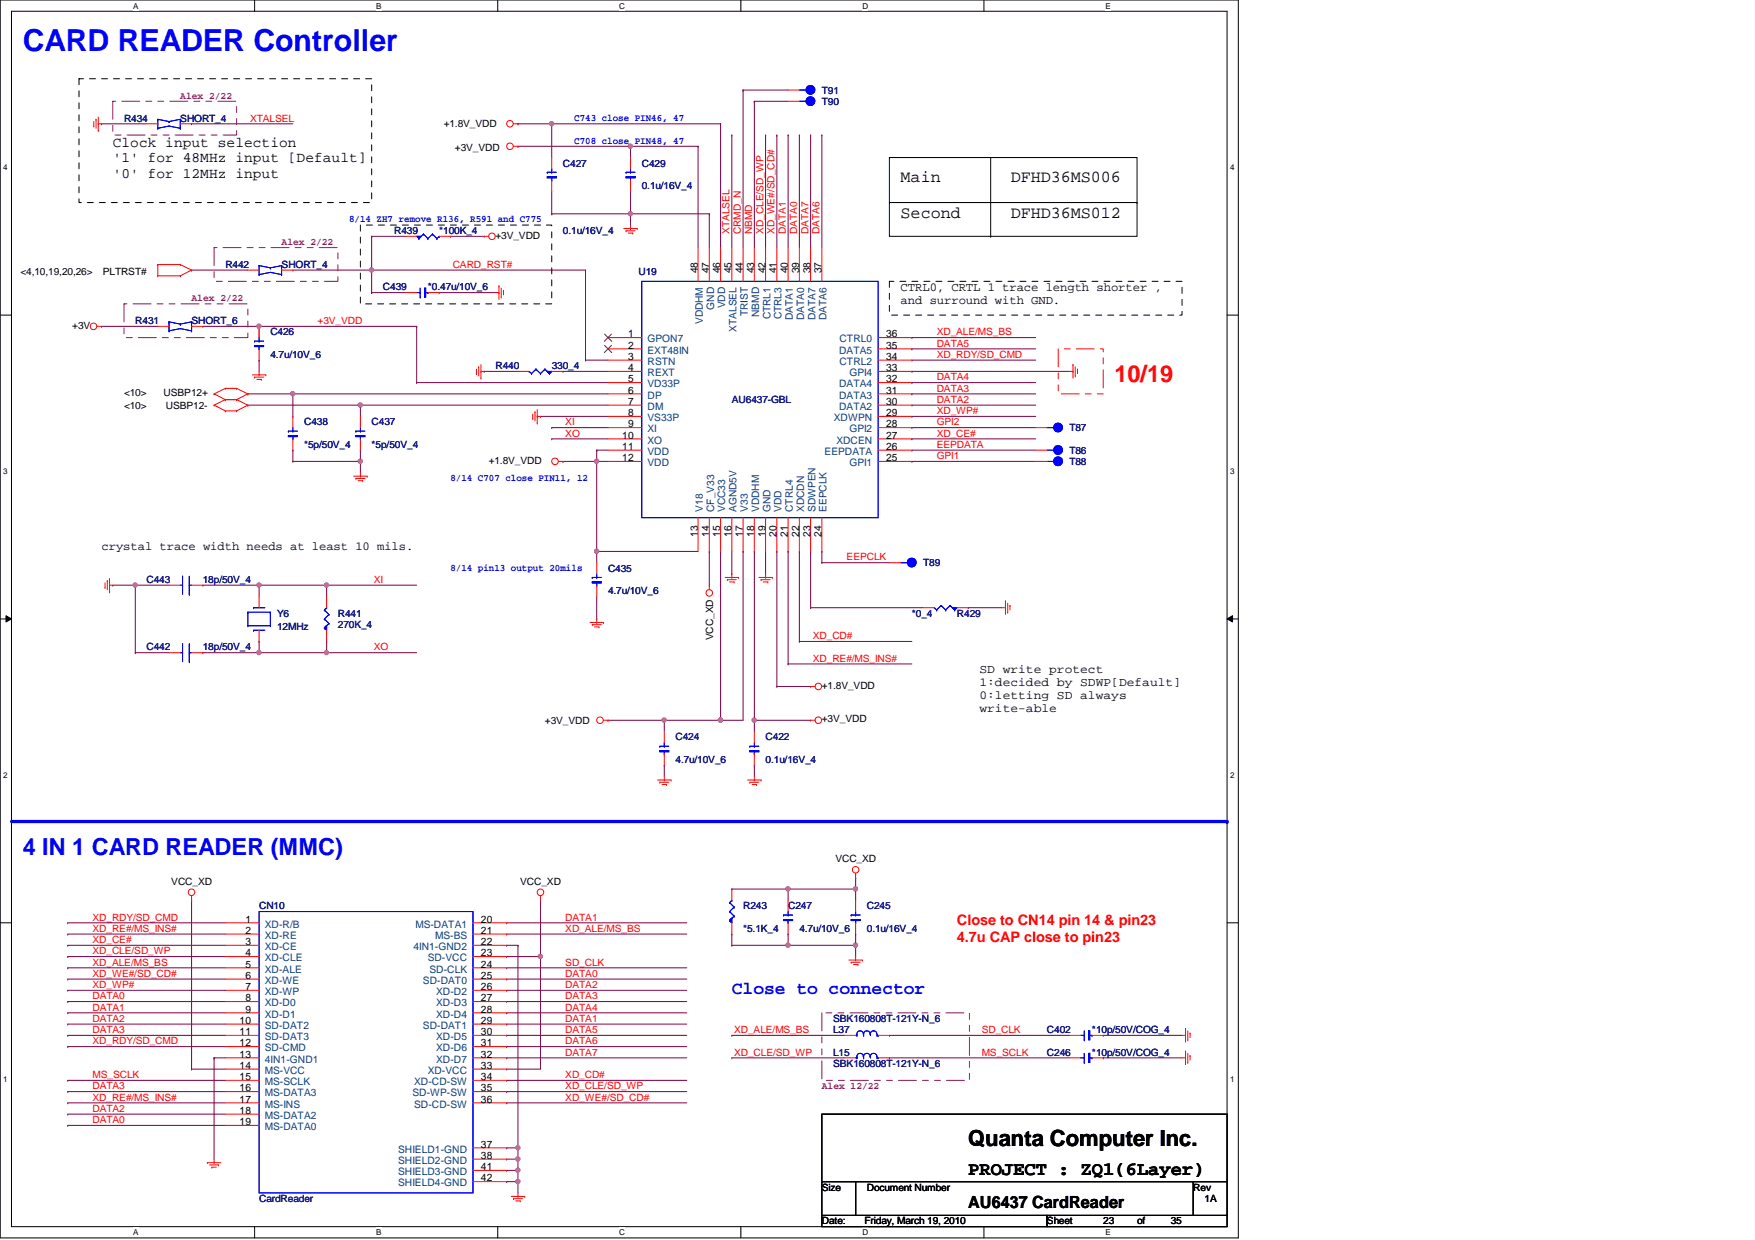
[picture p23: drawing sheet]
<svg xmlns="http://www.w3.org/2000/svg" width="297mm" height="210mm" viewBox="0 0 297 210" stroke-linecap="round" stroke-linejoin="round" font-family="sans-serif">
<defs><g id="words">
<text font-size="5.1" fill="#00f" x="3.8" y="8.6">CARD READER Controller</text>
<text font-size="4" fill="#f00" x="188.6" y="64.6">10/19</text>
<text font-size="4" fill="#00f" x="3.8" y="144.7">4 IN 1 CARD READER (MMC)</text>
<text font-size="3.8" x="163.9" y="194">Quanta Computer Inc.</text>
<text font-size="3.2" x="163.9" y="198.9">PROJECT : ZQ1(6Layer)</text>
<text font-size="3" fill="#00f" x="123.9" y="168.3">Close to connector</text>
<g font-size="2.8">
<text x="152.4" y="30.8">Main</text>
<text x="171.1" y="30.8">DFHD36MS006</text>
<text x="152.4" y="36.8">Second</text>
<text x="171.1" y="36.8">DFHD36MS012</text>
<text x="163.9" y="204.6">AU6437 CardReader</text>
</g>
<g font-size="2.5">
<text x="19.1" y="24.8">Clock input selection</text>
<text x="19.1" y="27.4">'1' for 48MHz input [Default]</text>
<text x="19.1" y="30.1">'0' for 12MHz input</text>
</g>
<g font-size="2.5" fill="#f00">
<text x="162" y="156.5">Close to CN14 pin 14 &amp; pin23</text>
<text x="162" y="159.5">4.7u CAP close to pin23</text>
</g>
<g font-size="2.1">
<text x="152.4" y="49.2">CTRL0, CRTL 1 trace length shorter ,</text>
<text x="152.4" y="51.4">and surround with GND.</text>
<text x="17.2" y="93">crystal trace width needs at least 10 mils.</text>
<text x="165.8" y="114">SD write protect</text>
<text x="165.8" y="116.2">1:decided by SDWP[Default]</text>
<text x="165.8" y="118.3">0:letting SD always</text>
<text x="165.8" y="120.5">write-able</text>
</g>
<g font-size="1.7" fill="#800080">
<text x="30.5" y="16.7">Alex 2/22</text>
<text x="47.7" y="41.4">Alex 2/22</text>
<text x="32.4" y="51">Alex 2/22</text>
<text x="139.1" y="184.3">Alex 12/22</text>
</g>
<g font-size="1.7" fill="#000080">
<text x="139.1" y="17.7">T90</text>
<text x="139.1" y="15.8">T91</text>
<text x="21" y="20.6">R434</text>
<text x="30.5" y="20.6">SHORT_4</text>
<text x="95.3" y="28.2">C427</text>
<text x="108.6" y="28.2">C429</text>
<text x="108.6" y="32">0.1u/16V_4</text>
<text x="66.7" y="39.6">R439</text>
<text x="74.3" y="39.6">*100K_4</text>
<text x="95.3" y="39.6">0.1u/16V_4</text>
<text x="38.1" y="45.3">R442</text>
<text x="47.7" y="45.3">SHORT_4</text>
<text x="108.1" y="46.5">U19</text>
<text x="64.8" y="49.1">C439</text>
<text x="72.4" y="49.1">*0.47u/10V_6</text>
<text x="22.9" y="54.9">R431</text>
<text x="32.4" y="54.9">SHORT_6</text>
<text x="45.8" y="56.8">C426</text>
<text x="45.8" y="60.6">4.7u/10V_6</text>
<text x="83.9" y="62.5">R440</text>
<text x="93.4" y="62.5">330_4</text>
<text x="123.9" y="68.2">AU6437-GBL</text>
<text x="51.5" y="75.8">*5p/50V_4</text>
<text x="51.5" y="72">C438</text>
<text x="62.9" y="75.8">*5p/50V_4</text>
<text x="62.9" y="72">C437</text>
<text x="181" y="73">T87</text>
<text x="181" y="76.8">T86</text>
<text x="181" y="78.7">T88</text>
<text x="156.2" y="95.8">T89</text>
<text x="24.8" y="98.7">C443</text>
<text x="34.3" y="98.7">18p/50V_4</text>
<text x="102.9" y="100.6">4.7u/10V_6</text>
<text x="102.9" y="96.8">C435</text>
<text x="46.9" y="104.4">Y6</text>
<text x="46.9" y="106.7">12MHz</text>
<text x="57.2" y="104.4">R441</text>
<text x="57.2" y="106.3">270K_4</text>
<text x="154.3" y="104.4">*0_4</text>
<text x="162" y="104.4">R429</text>
<text x="24.8" y="110.1">C442</text>
<text x="34.3" y="110.1">18p/50V_4</text>
<text x="114.3" y="125.3">C424</text>
<text x="129.6" y="125.3">C422</text>
<text x="114.3" y="129.2">4.7u/10V_6</text>
<text x="129.6" y="129.2">0.1u/16V_4</text>
<text x="43.9" y="153.9">CN10</text>
<text x="125.8" y="153.9">R243</text>
<text x="133.4" y="153.9">C247</text>
<text x="146.7" y="153.9">C245</text>
<text x="125.8" y="157.7">*5.1K_4</text>
<text x="135.3" y="157.7">4.7u/10V_6</text>
<text x="146.7" y="157.7">0.1u/16V_4</text>
<text x="141" y="173">SBK160808T-121Y-N_6</text>
<text x="141" y="178.7">L15</text>
<text x="141" y="174.9">L37</text>
<text x="177.2" y="174.9">C402</text>
<text x="177.2" y="178.7">C246</text>
<text x="184.8" y="174.9">*10p/50V/COG_4</text>
<text x="184.8" y="178.7">*10p/50V/COG_4</text>
<text x="141" y="180.6">SBK160808T-121Y-N_6</text>
<text x="43.9" y="203.5">CardReader</text>
</g>
<g font-size="1.7" fill="#f00">
<text x="42.3" y="20.6">XTALSEL</text>
<text x="123.5" y="39.6" transform="rotate(-90 123.5 39.6)">XTALSEL</text>
<text x="125.4" y="39.6" transform="rotate(-90 125.4 39.6)">CRMD_N</text>
<text x="127.3" y="39.6" transform="rotate(-90 127.3 39.6)">NBMD</text>
<text x="129.2" y="39.6" transform="rotate(-90 129.2 39.6)">XD_CLE/SD_WP</text>
<text x="131.1" y="39.6" transform="rotate(-90 131.1 39.6)">XD_WE#/SD_CD#</text>
<text x="133" y="39.6" transform="rotate(-90 133 39.6)">DATA1</text>
<text x="134.9" y="39.6" transform="rotate(-90 134.9 39.6)">DATA0</text>
<text x="136.8" y="39.6" transform="rotate(-90 136.8 39.6)">DATA7</text>
<text x="138.7" y="39.6" transform="rotate(-90 138.7 39.6)">DATA6</text>
<text x="76.6" y="45.3">CARD_RST#</text>
<text x="53.8" y="54.9">+3V_VDD</text>
<text x="158.5" y="58.7">DATA5</text>
<text x="158.5" y="56.8">XD_ALE/MS_BS</text>
<text x="158.5" y="64.4">DATA4</text>
<text x="158.5" y="60.6">XD_RDY/SD_CMD</text>
<text x="158.5" y="66.3">DATA3</text>
<text x="158.5" y="68.2">DATA2</text>
<text x="158.5" y="70.1">XD_WP#</text>
<text x="95.7" y="72">XI</text>
<text x="95.7" y="73.9">XO</text>
<text x="158.5" y="77.7">GPI1</text>
<text x="158.5" y="72">GPI2</text>
<text x="158.5" y="75.8">EEPDATA</text>
<text x="158.5" y="73.9">XD_CE#</text>
<text x="143.3" y="94.9">EEPCLK</text>
<text x="63.3" y="98.7">XI</text>
<text x="63.3" y="110.1">XO</text>
<text x="137.6" y="112">XD_RE#/MS_INS#</text>
<text x="137.6" y="108.2">XD_CD#</text>
<text x="15.7" y="155.8">XD_RDY/SD_CMD</text>
<text x="95.7" y="155.8">DATA1</text>
<text x="15.7" y="161.5">XD_CLE/SD_WP</text>
<text x="15.7" y="157.7">XD_RE#/MS_INS#</text>
<text x="15.7" y="159.6">XD_CE#</text>
<text x="95.7" y="157.7">XD_ALE/MS_BS</text>
<text x="15.7" y="165.4">XD_WE#/SD_CD#</text>
<text x="15.7" y="163.4">XD_ALE/MS_BS</text>
<text x="15.7" y="167.3">XD_WP#</text>
<text x="95.7" y="167.3">DATA2</text>
<text x="95.7" y="165.4">DATA0</text>
<text x="95.7" y="163.4">SD_CLK</text>
<text x="15.7" y="171.1">DATA1</text>
<text x="15.7" y="169.2">DATA0</text>
<text x="15.7" y="173">DATA2</text>
<text x="95.7" y="173">DATA1</text>
<text x="95.7" y="171.1">DATA4</text>
<text x="95.7" y="169.2">DATA3</text>
<text x="15.7" y="174.9">DATA3</text>
<text x="15.7" y="176.8">XD_RDY/SD_CMD</text>
<text x="95.7" y="178.7">DATA7</text>
<text x="95.7" y="174.9">DATA5</text>
<text x="95.7" y="176.8">DATA6</text>
<text x="124.2" y="174.9">XD_ALE/MS_BS</text>
<text x="124.2" y="178.7">XD_CLE/SD_WP</text>
<text x="166.2" y="174.9">SD_CLK</text>
<text x="166.2" y="178.7">MS_SCLK</text>
<text x="15.7" y="184.4">DATA3</text>
<text x="15.7" y="182.5">MS_SCLK</text>
<text x="95.7" y="182.5">XD_CD#</text>
<text x="95.7" y="184.4">XD_CLE/SD_WP</text>
<text x="15.7" y="188.2">DATA2</text>
<text x="15.7" y="186.3">XD_RE#/MS_INS#</text>
<text x="15.7" y="190.1">DATA0</text>
<text x="95.7" y="186.3">XD_WE#/SD_CD#</text>
</g>
<g font-size="1.7">
<text x="75.1" y="21.5">+1.8V_VDD</text>
<text x="77" y="25.5">+3V_VDD</text>
<text x="83.9" y="40.4">+3V_VDD</text>
<text x="3.5" y="46.5">&lt;4,10,19,20,26&gt;</text>
<text x="17.4" y="46.5">PLTRST#</text>
<text x="118.1" y="46.3" transform="rotate(-90 118.1 46.3)">48</text>
<text x="120" y="46.3" transform="rotate(-90 120 46.3)">47</text>
<text x="121.9" y="46.3" transform="rotate(-90 121.9 46.3)">46</text>
<text x="123.8" y="46.3" transform="rotate(-90 123.8 46.3)">45</text>
<text x="125.7" y="46.3" transform="rotate(-90 125.7 46.3)">44</text>
<text x="127.6" y="46.3" transform="rotate(-90 127.6 46.3)">43</text>
<text x="129.5" y="46.3" transform="rotate(-90 129.5 46.3)">42</text>
<text x="131.4" y="46.3" transform="rotate(-90 131.4 46.3)">41</text>
<text x="133.3" y="46.3" transform="rotate(-90 133.3 46.3)">40</text>
<text x="135.3" y="46.3" transform="rotate(-90 135.3 46.3)">39</text>
<text x="137.2" y="46.3" transform="rotate(-90 137.2 46.3)">38</text>
<text x="139.1" y="46.3" transform="rotate(-90 139.1 46.3)">37</text>
<text x="12.2" y="55.6">+3V</text>
<text x="106.3" y="57.1">1</text>
<text x="106.3" y="59">2</text>
<text x="150" y="57.1">36</text>
<text x="150" y="59">35</text>
<text x="106.3" y="62.8">4</text>
<text x="106.3" y="60.9">3</text>
<text x="106.3" y="64.7">5</text>
<text x="150" y="62.8">33</text>
<text x="150" y="60.9">34</text>
<text x="150" y="64.7">32</text>
<text x="21" y="67.1">&lt;10&gt;</text>
<text x="21" y="69.2">&lt;10&gt;</text>
<text x="27.7" y="67.1">USBP12+</text>
<text x="28.1" y="69.2">USBP12-</text>
<text x="106.3" y="66.6">6</text>
<text x="106.3" y="70.4">8</text>
<text x="106.3" y="68.5">7</text>
<text x="150" y="66.6">31</text>
<text x="150" y="68.5">30</text>
<text x="150" y="70.4">29</text>
<text x="105.3" y="76.2">11</text>
<text x="105.3" y="74.3">10</text>
<text x="106.3" y="72.3">9</text>
<text x="150" y="76.2">26</text>
<text x="150" y="74.3">27</text>
<text x="150" y="72.3">28</text>
<text x="82.7" y="78.5">+1.8V_VDD</text>
<text x="105.3" y="78.1">12</text>
<text x="150" y="78.1">25</text>
<text x="118.1" y="90.9" transform="rotate(-90 118.1 90.9)">13</text>
<text x="120" y="90.9" transform="rotate(-90 120 90.9)">14</text>
<text x="121.9" y="90.9" transform="rotate(-90 121.9 90.9)">15</text>
<text x="123.8" y="90.9" transform="rotate(-90 123.8 90.9)">16</text>
<text x="125.7" y="90.9" transform="rotate(-90 125.7 90.9)">17</text>
<text x="127.6" y="90.9" transform="rotate(-90 127.6 90.9)">18</text>
<text x="129.5" y="90.9" transform="rotate(-90 129.5 90.9)">19</text>
<text x="131.4" y="90.9" transform="rotate(-90 131.4 90.9)">20</text>
<text x="133.3" y="90.9" transform="rotate(-90 133.3 90.9)">21</text>
<text x="135.3" y="90.9" transform="rotate(-90 135.3 90.9)">22</text>
<text x="137.2" y="90.9" transform="rotate(-90 137.2 90.9)">23</text>
<text x="139.1" y="90.9" transform="rotate(-90 139.1 90.9)">24</text>
<text x="120.7" y="108.4" transform="rotate(-90 120.7 108.4)">VCC_XD</text>
<text x="139.1" y="116.6">+1.8V_VDD</text>
<text x="92.2" y="122.5">+3V_VDD</text>
<text x="139.1" y="122.3">+3V_VDD</text>
<text x="29" y="149.7">VCC_XD</text>
<text x="88.1" y="149.7">VCC_XD</text>
<text x="141.4" y="145.9">VCC_XD</text>
<text x="41.5" y="156.2">1</text>
<text x="41.5" y="160">3</text>
<text x="41.5" y="158.1">2</text>
<text x="41.5" y="161.9">4</text>
<text x="81.4" y="156.2">20</text>
<text x="81.4" y="158.1">21</text>
<text x="81.4" y="160">22</text>
<text x="81.4" y="161.9">23</text>
<text x="41.5" y="163.8">5</text>
<text x="41.5" y="165.7">6</text>
<text x="41.5" y="167.6">7</text>
<text x="81.4" y="163.8">24</text>
<text x="81.4" y="165.7">25</text>
<text x="81.4" y="167.6">26</text>
<text x="40.6" y="173.3">10</text>
<text x="41.5" y="169.5">8</text>
<text x="41.5" y="171.4">9</text>
<text x="81.4" y="169.5">27</text>
<text x="81.4" y="171.4">28</text>
<text x="81.4" y="173.3">29</text>
<text x="40.6" y="175.2">11</text>
<text x="40.6" y="177.1">12</text>
<text x="40.6" y="179">13</text>
<text x="81.4" y="175.2">30</text>
<text x="81.4" y="177.1">31</text>
<text x="81.4" y="179">32</text>
<text x="40.6" y="180.9">14</text>
<text x="40.6" y="182.8">15</text>
<text x="40.6" y="184.7">16</text>
<text x="81.4" y="180.9">33</text>
<text x="81.4" y="182.8">34</text>
<text x="81.4" y="184.7">35</text>
<text x="40.6" y="186.6">17</text>
<text x="40.6" y="188.6">18</text>
<text x="40.6" y="190.5">19</text>
<text x="81.4" y="186.6">36</text>
<text x="81.4" y="194.3">37</text>
<text x="81.4" y="196.2">38</text>
<text x="81.4" y="198.1">41</text>
<text x="81.4" y="200">42</text>
<text x="139.1" y="201.5">Size</text>
<text x="146.7" y="201.5">Document Number</text>
<text x="202" y="201.5">Rev</text>
<text x="203.9" y="203.5">1A</text>
<text x="139.1" y="207.3">Date:</text>
<text x="146.3" y="207.3">Friday, March 19, 2010</text>
<text x="177.2" y="207.3">Sheet</text>
<text x="186.7" y="207.3">23</text>
<text x="192.4" y="207.3">of</text>
<text x="198.2" y="207.3">35</text>
</g>
<g font-size="1.7" fill="#00f">
<text x="97.2" y="20.5">C743 close PIN46, 47</text>
<text x="97.2" y="24.3">C708 close PIN48, 47</text>
<text x="59.1" y="37.6">8/14 ZH7 remove R136, R591 and C775</text>
<text x="76.2" y="81.4">8/14 C707 close PIN11, 12</text>
<text x="76.2" y="96.7">8/14 pin13 output 20mils</text>
</g>
<g font-size="1.7" fill="#004080">
<text x="120.9" y="52.4" transform="rotate(-90 120.9 52.4)">GND</text>
<text x="122.8" y="52.2" transform="rotate(-90 122.8 52.2)">VDD</text>
<text x="126.6" y="53.6" transform="rotate(-90 126.6 53.6)">TRIST</text>
<text x="128.5" y="53.6" transform="rotate(-90 128.5 53.6)">NBMD</text>
<text x="109.6" y="58">GPON7</text>
<text x="109.6" y="59.9">EXT48IN</text>
<text x="119" y="54.9" transform="rotate(-90 119 54.9)">VDDHM</text>
<text x="124.7" y="56.2" transform="rotate(-90 124.7 56.2)">XTALSEL</text>
<text x="130.4" y="54.1" transform="rotate(-90 130.4 54.1)">CTRL1</text>
<text x="132.3" y="54.1" transform="rotate(-90 132.3 54.1)">CTRL3</text>
<text x="134.2" y="54.1" transform="rotate(-90 134.2 54.1)">DATA1</text>
<text x="136.1" y="54.1" transform="rotate(-90 136.1 54.1)">DATA0</text>
<text x="138" y="54.1" transform="rotate(-90 138 54.1)">DATA7</text>
<text x="139.9" y="54.1" transform="rotate(-90 139.9 54.1)">DATA6</text>
<text x="142" y="59.9">DATA5</text>
<text x="142.1" y="58">CTRL0</text>
<text x="109.6" y="63.7">REXT</text>
<text x="109.6" y="61.8">RSTN</text>
<text x="109.6" y="65.6">VD33P</text>
<text x="142" y="65.6">DATA4</text>
<text x="142.1" y="61.8">CTRL2</text>
<text x="143.8" y="63.7">GPI4</text>
<text x="109.6" y="67.5">DP</text>
<text x="109.6" y="71.3">VS33P</text>
<text x="109.6" y="69.4">DM</text>
<text x="141.1" y="71.3">XDWPN</text>
<text x="142" y="67.5">DATA3</text>
<text x="142" y="69.4">DATA2</text>
<text x="109.6" y="77">VDD</text>
<text x="109.6" y="73.2">XI</text>
<text x="109.6" y="75.1">XO</text>
<text x="139.6" y="77">EEPDATA</text>
<text x="141.6" y="75.1">XDCEN</text>
<text x="143.8" y="73.2">GPI2</text>
<text x="109.6" y="78.9">VDD</text>
<text x="143.8" y="78.9">GPI1</text>
<text x="119" y="86.7" transform="rotate(-90 119 86.7)">V18</text>
<text x="120.9" y="86.7" transform="rotate(-90 120.9 86.7)">CF_V33</text>
<text x="122.8" y="86.7" transform="rotate(-90 122.8 86.7)">VCC33</text>
<text x="124.7" y="86.7" transform="rotate(-90 124.7 86.7)">AGND5V</text>
<text x="126.6" y="86.7" transform="rotate(-90 126.6 86.7)">V33</text>
<text x="128.5" y="86.7" transform="rotate(-90 128.5 86.7)">VDDHM</text>
<text x="130.4" y="86.7" transform="rotate(-90 130.4 86.7)">GND</text>
<text x="132.3" y="86.7" transform="rotate(-90 132.3 86.7)">VDD</text>
<text x="134.2" y="86.7" transform="rotate(-90 134.2 86.7)">CTRL4</text>
<text x="136.1" y="86.7" transform="rotate(-90 136.1 86.7)">XDCDN</text>
<text x="138" y="86.7" transform="rotate(-90 138 86.7)">SDWPEN</text>
<text x="139.9" y="86.7" transform="rotate(-90 139.9 86.7)">EEPCLK</text>
<text x="44.8" y="157">XD-R/B</text>
<text x="44.8" y="160.8">XD-CE</text>
<text x="44.8" y="158.9">XD-RE</text>
<text x="70" y="160.8">4IN1-GND2</text>
<text x="70.3" y="157">MS-DATA1</text>
<text x="73.7" y="158.9">MS-BS</text>
<text x="44.8" y="164.6">XD-ALE</text>
<text x="44.8" y="166.5">XD-WE</text>
<text x="44.8" y="162.7">XD-CLE</text>
<text x="71.6" y="166.5">SD-DAT0</text>
<text x="72.4" y="162.7">SD-VCC</text>
<text x="72.7" y="164.6">SD-CLK</text>
<text x="44.8" y="168.4">XD-WP</text>
<text x="44.8" y="170.3">XD-D0</text>
<text x="44.8" y="172.3">XD-D1</text>
<text x="73.8" y="168.4">XD-D2</text>
<text x="73.8" y="170.3">XD-D3</text>
<text x="73.8" y="172.3">XD-D4</text>
<text x="44.8" y="174.2">SD-DAT2</text>
<text x="44.8" y="176.1">SD-DAT3</text>
<text x="44.8" y="178">SD-CMD</text>
<text x="44.8" y="179.9">4IN1-GND1</text>
<text x="71.6" y="174.2">SD-DAT1</text>
<text x="73.8" y="176.1">XD-D5</text>
<text x="73.8" y="178">XD-D6</text>
<text x="73.8" y="179.9">XD-D7</text>
<text x="44.8" y="181.8">MS-VCC</text>
<text x="44.8" y="183.7">MS-SCLK</text>
<text x="44.8" y="185.6">MS-DATA3</text>
<text x="69.8" y="185.6">SD-WP-SW</text>
<text x="70.1" y="183.7">XD-CD-SW</text>
<text x="72.4" y="181.8">XD-VCC</text>
<text x="44.8" y="187.5">MS-INS</text>
<text x="44.8" y="189.4">MS-DATA2</text>
<text x="44.8" y="191.3">MS-DATA0</text>
<text x="70.1" y="187.5">SD-CD-SW</text>
<text x="67.4" y="195.1">SHIELD1-GND</text>
<text x="67.4" y="197">SHIELD2-GND</text>
<text x="67.4" y="198.9">SHIELD3-GND</text>
<text x="67.4" y="200.8">SHIELD4-GND</text>
</g>
<g font-size="1.4">
<text x="22.5" y="1.4">A</text>
<text x="63.7" y="1.4">B</text>
<text x="104.8" y="1.4">C</text>
<text x="146" y="1.4">D</text>
<text x="187.1" y="1.4">E</text>
<text x=".5" y="28.8">4</text>
<text x="208.2" y="28.8">4</text>
<text x=".5" y="80.3">3</text>
<text x="208.2" y="80.3">3</text>
<text x=".5" y="131.7">2</text>
<text x="208.2" y="131.7">2</text>
<text x=".5" y="183.1">1</text>
<text x="208.2" y="183.1">1</text>
<text x="22.5" y="209.1">A</text>
<text x="63.7" y="209.1">B</text>
<text x="104.8" y="209.1">C</text>
<text x="146" y="209.1">D</text>
<text x="187.1" y="209.1">E</text>
</g>
</g></defs>
<path d="M0 0h209.6v209.5h-209.6zM1.9 1.9h205.8v205.7h-205.8z" fill="none" stroke="#000" stroke-width=".17"/>
<g fill="#fff">
<path d="M22.5 .2h.9v1.5h-.9z"/>
<path d="M22.5 207.9h.9v1.5h-.9z"/>
</g>
<path d="M43.1 0v1.9M43.1 207.6v1.9" fill="none" stroke="#000" stroke-width=".17"/>
<g fill="#fff">
<path d="M63.7 .2h.9v1.5h-.9z"/>
<path d="M63.7 207.9h.9v1.5h-.9z"/>
</g>
<path d="M84.2 0v1.9M84.2 207.6v1.9" fill="none" stroke="#000" stroke-width=".17"/>
<g fill="#fff">
<path d="M104.8 .2h1v1.5h-1z"/>
<path d="M104.8 207.9h1v1.5h-1z"/>
</g>
<path d="M125.4 0v1.9M125.4 207.6v1.9" fill="none" stroke="#000" stroke-width=".17"/>
<g fill="#fff">
<path d="M146 .2h.9v1.5h-.9z"/>
<path d="M146 207.9h.9v1.5h-.9z"/>
</g>
<path d="M166.5 0v1.9M166.5 207.6v1.9" fill="none" stroke="#000" stroke-width=".17"/>
<g fill="#fff">
<path d="M187.1 .2h.9v1.5h-.9z"/>
<path d="M187.1 207.9h.9v1.5h-.9z"/>
<path d="M.5 27.6h.8v1.5h-.8z"/>
<path d="M208.2 27.6h.8v1.5h-.8z"/>
<path d="M.5 79h.8v1.6h-.8z"/>
<path d="M208.2 79h.8v1.6h-.8z"/>
</g>
<path d="M0 53.3h1.9M207.7 53.3h1.9" fill="none" stroke="#000" stroke-width=".17"/>
<g fill="#fff">
<path d="M.5 130.5h.8v1.5h-.8z"/>
<path d="M208.2 130.5h.8v1.5h-.8z"/>
</g>
<path d="M0 104.8h1.9M1 104.2l.9 .6-.9 .5zM207.7 104.8l.9-.6v1.1zM207.7 104.8h1.9" fill="none" stroke="#000" stroke-width=".17"/>
<path d="M1 104.2l.9 .6-.9 .5zM207.7 104.8l.9-.6v1.1z" fill="#000"/>
<g fill="#fff">
<path d="M.5 181.9h.8v1.5h-.8z"/>
<path d="M208.2 181.9h.8v1.5h-.8z"/>
</g>
<path d="M0 156.2h1.9M207.7 156.2h1.9" fill="none" stroke="#000" stroke-width=".17"/>
<path d="M17.2 21h.1M17.2 21h7.6M32.4 21h.1M32.4 21h17.2M122 93.3h.1M122 93.3v28.6M101 104.8h.1M101 101v3.8" fill="none" stroke="#800040" stroke-width=".17"/>
<circle cx="121.9" cy="121.9" r=".37" fill="#f0f"/>
<circle cx="121.9" cy="121.9" r=".37" fill="none" stroke="#f0f" stroke-width=".17"/>
<path d="M19.1 99.1h.1M19.1 99.1h9.5M22.9 99.1h.1M43.9 99.1h.1M43.9 99.1h11.4M55.3 99.1h.1M55.3 99.1v1.9M34.3 110.5h.1M34.3 110.5h9.6" fill="none" stroke="#800040" stroke-width=".17"/>
<circle cx="43.8" cy="99" r=".37" fill="#f0f"/>
<circle cx="43.8" cy="99" r=".37" fill="none" stroke="#f0f" stroke-width=".17"/>
<path d="M43.9 110.5h.1M55.3 108.6h.1M55.3 108.6v1.9h-11.4" fill="none" stroke="#800040" stroke-width=".17"/>
<circle cx="43.8" cy="110.5" r=".37" fill="#f0f"/>
<circle cx="43.8" cy="110.5" r=".37" fill="none" stroke="#f0f" stroke-width=".17"/>
<path d="M22.9 110.5h.1M22.9 110.5h5.7M43.9 108.6h.1M43.9 108.6v1.9M55.3 110.5h.1M55.3 110.5h15.2" fill="none" stroke="#800040" stroke-width=".17"/>
<circle cx="55.3" cy="110.5" r=".37" fill="#f0f"/>
<circle cx="55.3" cy="110.5" r=".37" fill="none" stroke="#f0f" stroke-width=".17"/>
<path d="M34.3 99.1h.1M34.3 99.1h9.6M55.3 99.1h.1M55.3 99.1h15.2" fill="none" stroke="#800040" stroke-width=".17"/>
<circle cx="55.3" cy="99" r=".37" fill="#f0f"/>
<circle cx="55.3" cy="99" r=".37" fill="none" stroke="#f0f" stroke-width=".17"/>
<path d="M22.9 99.1h.1M22.9 99.1v11.4" fill="none" stroke="#800040" stroke-width=".17"/>
<circle cx="22.9" cy="99" r=".37" fill="#f0f"/>
<circle cx="22.9" cy="99" r=".37" fill="none" stroke="#f0f" stroke-width=".17"/>
<path d="M43.9 55.2h.1M43.9 55.2v1.9M82 62.9h.1M82 62.9h5.7M43.9 99.1h.1M43.9 99.1v1.9M101 93.3h.1M101 93.3h17.1" fill="none" stroke="#800040" stroke-width=".17"/>
<circle cx="101" cy="93.3" r=".37" fill="#f0f"/>
<circle cx="101" cy="93.3" r=".37" fill="none" stroke="#f0f" stroke-width=".17"/>
<path d="M118.1 24.8h.1M118.1 24.8v17.1M120.1 93.3h.1M120.1 93.3v5.8M127.7 121.9h.1M127.7 121.9v1.9" fill="none" stroke="#800040" stroke-width=".17"/>
<circle cx="127.6" cy="121.9" r=".37" fill="#f0f"/>
<circle cx="127.6" cy="121.9" r=".37" fill="none" stroke="#f0f" stroke-width=".17"/>
<g fill="none" stroke="#800040" stroke-width=".17">
<path d="M93.4 21h.1M93.4 21h28.6M123.9 22.9h.1M123.9 22.9v19M154.3 59.1h.1M154.3 57.1h.1M154.3 59.1h21M154.3 57.1h21M95.3 62.9h.1M95.3 62.9h7.6M154.3 64.8h.1M154.3 66.7h.1"/>
<path d="M154.3 68.6h.1M154.3 78.1h.1M154.3 72.4h.1M154.3 61h.1M154.3 76.2h.1M154.3 64.8h21M154.3 66.7h21M154.3 68.6h21M154.3 78.1h21M154.3 72.4h21M154.3 61h21M154.3 76.2h21"/>
<path d="M133.4 93.3h.1M133.4 93.3v19.1M135.3 93.3h.1M135.3 93.3v15.3M137.2 93.3h.1M137.2 93.3v9.6M137.2 102.9h.1M137.2 102.9h19"/>
</g>
<circle cx="93.4" cy="20.9" r=".37" fill="#f0f"/>
<circle cx="93.4" cy="20.9" r=".37" fill="none" stroke="#f0f" stroke-width=".17"/>
<g fill="none" stroke="#800040" stroke-width=".17">
<path d="M120.1 36.2h.1M120.1 36.2v5.7M122 21h.1M122 21v20.9M43.9 61h.1M43.9 61v1.9M61 68.6h.1M61 68.6h41.9M93.4 72.4h.1M93.4 74.3h.1M93.4 72.4h9.5M93.4 74.3h9.5"/>
<path d="M154.3 74.3h.1M154.3 74.3h21M101 93.3h.1M101 93.3v1.9M129.6 97.2h.1M129.6 93.3v3.9M163.9 102.9h.1M163.9 102.9h5.7"/>
</g>
<circle cx="61" cy="68.6" r=".37" fill="#f0f"/>
<circle cx="61" cy="68.6" r=".37" fill="none" stroke="#f0f" stroke-width=".17"/>
<g fill="none" stroke="#800040" stroke-width=".17">
<path d="M125.8 15.2h.1M125.8 15.2v26.7M127.7 17.1h.1M127.7 17.1v24.8M129.6 22.9h.1M129.6 22.9v19M131.5 22.9h.1M131.5 22.9v19M133.4 22.9h.1M133.4 22.9v19M135.3 22.9h.1M135.3 22.9v19"/>
<path d="M137.2 22.9h.1M137.2 22.9v19M139.1 22.9h.1M139.1 22.9v19M34.3 55.2h.1M34.3 55.2h9.6M49.6 66.7h.1M49.6 66.7h53.3M101 76.2h.1M101 78.1h.1M101 76.2h1.9M101 78.1h1.9"/>
<path d="M154.3 70.5h.1M154.3 70.5h21M131.5 93.3h.1M131.5 93.3v22.9"/>
</g>
<circle cx="49.5" cy="66.6" r=".37" fill="#f0f"/>
<circle cx="49.5" cy="66.6" r=".37" fill="none" stroke="#f0f" stroke-width=".17"/>
<path d="M87.7 21h.1M87.7 21h5.7M93.4 21h.1M93.4 21v5.7M106.7 36.2h.1M106.7 36.2v1.9M99.1 61h.1M99.1 61h3.8M123.9 97.2h.1M123.9 93.3v3.9" fill="none" stroke="#800040" stroke-width=".17"/>
<circle cx="106.7" cy="36.2" r=".37" fill="#f0f"/>
<circle cx="106.7" cy="36.2" r=".37" fill="none" stroke="#f0f" stroke-width=".17"/>
<path d="M62.9 40h.1M62.9 45.7h.1M62.9 40h5.7M62.9 45.7h36.2M76.2 40h.1M76.2 40h5.8M127.7 129.5h.1M127.7 121.9h.1M127.7 129.5v1.9M127.7 121.9h9.5" fill="none" stroke="#800040" stroke-width=".17"/>
<circle cx="62.9" cy="45.7" r=".37" fill="#f0f"/>
<circle cx="62.9" cy="45.7" r=".37" fill="none" stroke="#f0f" stroke-width=".17"/>
<g fill="none" stroke="#800040" stroke-width=".17">
<path d="M32.4 45.7h.1M32.4 45.7h9.5M49.6 45.7h.1M49.6 45.7h13.3M62.9 40h.1M62.9 49.5h.1M62.9 40v9.5M62.9 49.5h5.7M74.3 49.5h.1M74.3 49.5h9.6M99.1 45.7h.1M99.1 45.7v15.3"/>
<path d="M125.8 93.3h.1M125.8 93.3v28.6h-13.4M112.4 129.5h.1M112.4 121.9h.1M112.4 121.9v1.9M112.4 129.5v1.9M122 121.9h.1"/>
</g>
<circle cx="121.9" cy="121.9" r=".37" fill="#f0f"/>
<circle cx="121.9" cy="121.9" r=".37" fill="none" stroke="#f0f" stroke-width=".17"/>
<circle cx="112.4" cy="121.9" r=".37" fill="#f0f"/>
<circle cx="112.4" cy="121.9" r=".37" fill="none" stroke="#f0f" stroke-width=".17"/>
<g fill="none" stroke="#800040" stroke-width=".17">
<path d="M106.7 36.2h.1M106.7 36.2h13.4M17.2 55.2h.1M17.2 55.2h9.5M95.3 78.1h.1M95.3 78.1h5.7M101 78.1h.1M101 78.1v15.2M127.7 93.3h.1M127.7 93.3v28.6M139.1 95.2h.1M139.1 93.3h.1"/>
<path d="M139.1 95.2h11.4M139.1 93.3v1.9M131.5 116.2h.1M131.5 116.2h5.7M133.4 112.4h.1M133.4 112.4h20.9M135.3 108.6h.1M135.3 108.6h19"/>
</g>
<circle cx="101" cy="78.1" r=".37" fill="#f0f"/>
<circle cx="101" cy="78.1" r=".37" fill="none" stroke="#f0f" stroke-width=".17"/>
<path d="M93.4 36.2h.1M93.4 32.4v3.8M106.7 36.2h.1M106.7 24.8h.1M106.7 32.4v3.8M106.7 24.8h11.4" fill="none" stroke="#800040" stroke-width=".17"/>
<circle cx="106.7" cy="24.7" r=".37" fill="#f0f"/>
<circle cx="106.7" cy="24.7" r=".37" fill="none" stroke="#f0f" stroke-width=".17"/>
<path d="M87.7 24.8h.1M87.7 24.8h19M106.7 24.8h.1M106.7 24.8v1.9M49.6 76.2h.1M49.6 76.2v1.9M61 78.1h.1M61 78.1v1.9" fill="none" stroke="#800040" stroke-width=".17"/>
<circle cx="61" cy="78.1" r=".37" fill="#f0f"/>
<circle cx="61" cy="78.1" r=".37" fill="none" stroke="#f0f" stroke-width=".17"/>
<path d="M43.9 55.2h.1M43.9 55.2h26.6M91.5 70.5h.1M91.5 70.5h11.4" fill="none" stroke="#800040" stroke-width=".17"/>
<circle cx="43.8" cy="55.2" r=".37" fill="#f0f"/>
<circle cx="43.8" cy="55.2" r=".37" fill="none" stroke="#f0f" stroke-width=".17"/>
<g fill="none" stroke="#800040" stroke-width=".17">
<path d="M93.4 36.2h.1M93.4 36.2h13.3M70.5 55.2h.1M70.5 55.2v9.6M41.9 68.6h.1M41.9 66.7h.1M41.9 68.6h19.1M41.9 66.7h7.7v3.8M49.6 78.1h.1M49.6 70.5h.1M61 76.2h.1M61 68.6h.1"/>
<path d="M61 68.6v1.9M61 76.2v1.9h-11.4M70.5 64.8h.1M70.5 64.8h32.4M101 76.2h.1M101 76.2v1.9M102.9 121.9h.1M102.9 121.9h9.5M133.4 150.5h.1M133.4 150.5v1.9"/>
</g>
<circle cx="133.4" cy="150.5" r=".37" fill="#f0f"/>
<circle cx="133.4" cy="150.5" r=".37" fill="none" stroke="#f0f" stroke-width=".17"/>
<path d="M123.9 150.5h.1M123.9 150.5h20.9M133.4 150.5h.1" fill="none" stroke="#800040" stroke-width=".17"/>
<circle cx="144.8" cy="150.5" r=".37" fill="#f0f"/>
<circle cx="144.8" cy="150.5" r=".37" fill="none" stroke="#f0f" stroke-width=".17"/>
<path d="M144.8 150.5h.1M144.8 150.5v1.9M144.8 160h.1M144.8 160v1.9" fill="none" stroke="#800040" stroke-width=".17"/>
<circle cx="144.8" cy="160" r=".37" fill="#f0f"/>
<circle cx="144.8" cy="160" r=".37" fill="none" stroke="#f0f" stroke-width=".17"/>
<path d="M133.4 158.1h.1M133.4 158.1v1.9M133.4 160h.1M133.4 160h11.4" fill="none" stroke="#800040" stroke-width=".17"/>
<circle cx="133.4" cy="160" r=".37" fill="#f0f"/>
<circle cx="133.4" cy="160" r=".37" fill="none" stroke="#f0f" stroke-width=".17"/>
<g fill="none" stroke="#800040" stroke-width=".17">
<path d="M125.8 15.2h.1M125.8 15.2h7.6M127.7 17.1h.1M127.7 17.1h5.7M154.3 62.9h.1M154.3 62.9h26.7M32.4 152.4h.1M32.4 152.4v28.6M123.9 158.1h.1M123.9 158.1v1.9M144.8 158.1h.1M144.8 148.6h.1"/>
<path d="M144.8 148.6v1.9M144.8 158.1v1.9M36.2 179.1h.1M36.2 179.1h1.9M91.5 161.9h.1M91.5 161.9v19.1M123.9 160h.1M123.9 175.3h.1M123.9 179.1h.1M123.9 160h9.5M123.9 175.3h19M123.9 179.1h19"/>
<path d="M150.5 175.3h.1M150.5 179.1h.1M150.5 175.3h30.5M150.5 179.1h30.5M186.7 175.3h.1M186.7 179.1h.1M186.7 175.3h13.4M186.7 179.1h13.4M85.8 194.3h.1M85.8 194.3h1.9M87.7 194.3h.1M87.7 194.3v1.9"/>
</g>
<circle cx="91.4" cy="161.9" r=".37" fill="#f0f"/>
<circle cx="91.4" cy="161.9" r=".37" fill="none" stroke="#f0f" stroke-width=".17"/>
<path d="M91.5 152.4h.1M91.5 152.4v9.5M36.2 179.1h.1M36.2 179.1v17.1M85.8 160h.1M85.8 160h1.9M87.7 160h.1M87.7 160v34.3M85.8 181h.1M85.8 181h5.7M87.7 200h.1M87.7 200v1.9" fill="none" stroke="#800040" stroke-width=".17"/>
<circle cx="87.6" cy="194.3" r=".37" fill="#f0f"/>
<circle cx="87.6" cy="194.3" r=".37" fill="none" stroke="#f0f" stroke-width=".17"/>
<g fill="none" stroke="#800040" stroke-width=".17">
<path d="M11.5 158.1h.1M11.5 156.2h.1M11.5 158.1h26.6M11.5 156.2h26.6M85.8 158.1h.1M85.8 156.2h.1M85.8 158.1h30.4M85.8 156.2h30.4M11.5 161.9h.1M11.5 165.7h.1M11.5 171.4h.1M11.5 169.5h.1"/>
<path d="M11.5 173.4h.1M11.5 163.8h.1M11.5 160h.1M11.5 175.3h.1M11.5 177.2h.1M11.5 167.6h.1M11.5 161.9h26.6M11.5 167.6h26.6M11.5 165.7h26.6M11.5 173.4h26.6M11.5 163.8h26.6M11.5 171.4h26.6"/>
<path d="M11.5 169.5h26.6M11.5 160h26.6M11.5 175.3h26.6M11.5 177.2h26.6M85.8 161.9h.1M85.8 167.6h.1M85.8 165.7h.1M85.8 173.4h.1M85.8 163.8h.1M85.8 171.4h.1M85.8 169.5h.1M85.8 179.1h.1"/>
<path d="M85.8 175.3h.1M85.8 177.2h.1M85.8 161.9h5.7M85.8 167.6h30.4M85.8 165.7h30.4M85.8 173.4h30.4M85.8 163.8h30.4M85.8 171.4h30.4M85.8 169.5h30.4M85.8 175.3h30.4M85.8 179.1h30.4M85.8 177.2h30.4"/>
<path d="M11.5 188.6h.1M11.5 186.7h.1M11.5 184.8h.1M11.5 182.9h.1M11.5 190.5h.1M11.5 182.9h26.6M11.5 188.6h26.6M11.5 186.7h26.6M11.5 184.8h26.6M11.5 190.5h26.6M32.4 181h.1M32.4 181h5.7"/>
<path d="M85.8 182.9h.1M85.8 186.7h.1M85.8 184.8h.1M85.8 196.2h.1M85.8 182.9h30.4M85.8 186.7h30.4M85.8 184.8h30.4M85.8 196.2h1.9M87.7 198.1h.1M87.7 198.1v1.9h-1.9M85.8 200h.1"/>
</g>
<circle cx="87.6" cy="200" r=".37" fill="#f0f"/>
<circle cx="87.6" cy="200" r=".37" fill="none" stroke="#f0f" stroke-width=".17"/>
<circle cx="87.6" cy="198.1" r=".37" fill="#f0f"/>
<circle cx="87.6" cy="198.1" r=".37" fill="none" stroke="#f0f" stroke-width=".17"/>
<path d="M85.8 198.1h.1M87.7 196.2h.1M87.7 196.2v1.9h-1.9" fill="none" stroke="#800040" stroke-width=".17"/>
<circle cx="87.6" cy="196.2" r=".37" fill="#f0f"/>
<circle cx="87.6" cy="196.2" r=".37" fill="none" stroke="#f0f" stroke-width=".17"/>
<g fill="none" stroke="#f00" stroke-width=".17">
<path d="M16.6 19.8v2.3M15.9 21.3h.1M15.9 20.6v.7M16.3 20.2h.1M16.3 20.2v1.5M16.6 21h.1M16.6 22.1h.1M16.6 21h.6M86.9 21h.8M86.9 24.8h.8M87.7 21h.1M87.7 24.8h.1"/>
<path d="M105.6 38.7h2.3M106 39.1h.1M106 39.1h1.5M106.3 39.5h.8M106.7 38.7h.1M106.7 38.1v.6M107.1 39.5h.1M107.9 38.7h.1M16.4 55.2h.8M17.2 55.2h.1M26.7 46.7h.1M26.7 44.8h.1"/>
<path d="M26.7 44.8h3.8M26.7 46.7h3.8M26.7 44.8v1.9M30.5 44.8h.1M30.5 46.7h.1M30.5 44.8l1.9 .9M32.4 45.7h.1M32.4 45.7l-1.9 1M82 40h.1M82 40h.7M83.9 49.5h.6M84.5 49.5h.1"/>
<path d="M84.5 48.4h.1M84.5 48.4v2.3M84.8 50.3h.1M84.8 48.8v1.5M85.2 49.1h.1M85.2 49.1v.8M36.2 66.7h.1M36.2 68.6h.1M36.2 66.7l1.9 .9M36.2 68.6l1.9 1M38.1 67.6h.1M38.1 65.7h.1"/>
<path d="M38.1 69.6h.1M38.1 67.6h1.9M38.1 65.7h1.9M38.1 65.7l-1.9 1M38.1 69.6h1.9M38.1 67.6l-1.9 1M40 67.6h.1M40 65.7h.1M40 69.6h.1M40 65.7l1.9 1M40 67.6l1.9 1M41.9 66.7h.1"/>
<path d="M41.9 68.6h.1M41.9 66.7l-1.9 .9M41.9 68.6l-1.9 1M42.7 63.5h2.3M43.1 63.8h.1M43.1 63.8h1.5M43.5 64.2h.7M43.9 63.5h.1M43.9 62.9v.6M44.2 64.2h.1M45 63.5h.1M80.6 63.2h.1"/>
<path d="M80.6 62.5v.7M81 62.1h.1M81 62.1v1.5M81.4 62.9h.1M81.4 64h.1M81.4 62.9h.6M81.4 61.7v2.3M90.2 70.9h.1M90.2 70.1v.8M90.5 69.7h.1M90.5 69.7v1.5M90.9 70.5h.1"/>
<path d="M90.9 71.6h.1M90.9 70.5h.6M90.9 69.3v2.3M94.5 78.1h.8M95.3 78.1h.1M181 62.9h.6M181.6 62.9h.1M181.6 61.7h.1M181.6 61.7v2.3M182 63.6h.1M182 62.1v1.5M182.4 62.5h.1"/>
<path d="M182.4 62.5v.7M17.8 99.4h.1M17.8 98.7v.7M18.2 98.3h.1M18.2 98.3v1.5M18.5 99.1h.1M18.5 99.1h.6M18.5 97.9v2.3M59.9 80.6h2.2M60.2 81h.1M60.2 81h1.6M60.6 81.4h.8"/>
<path d="M61 80.6h.1M61 80v.6M61.4 81.4h.1M62.1 80.6h.1M120.1 99.1h.1M120.1 99.1v.7M122.7 97.7h2.3M123.1 98.1h.1M123.1 98.1h1.5M123.5 98.5h.7M123.9 97.7h.1M123.9 97.2v.5"/>
<path d="M124.2 98.5h.1M125 97.7h.1M128.4 97.7h2.3M128.8 98.1h.1M128.8 98.1h1.5M129.2 98.5h.8M129.6 97.7h.1M129.6 97.2v.5M130 98.5h.1M130.7 97.7h.1M18.5 100.2h.1M99.9 105.4h2.2"/>
<path d="M100.2 105.7h.1M100.2 105.7h1.6M100.6 106.1h.8M101 105.4h.1M101 104.8v.6M101.4 106.1h.1M102.1 105.4h.1M137.2 116.2h.1M137.2 116.2h.8M169.6 102.9h.6M170.2 102.9h.1M170.2 101.7h.1"/>
<path d="M170.2 101.7v2.3M170.6 103.6h.1M170.6 102.1v1.5M170.9 102.5h.1M170.9 102.5v.8M102.1 121.9h.8M102.9 121.9h.1M111.3 132h2.3M111.7 132.4h.1M111.7 132.4h1.5M112.1 132.8h.7M112.4 132h.1"/>
<path d="M112.4 131.4v.6M112.8 132.8h.1M113.6 132h.1M126.5 132h2.3M126.9 132.4h.1M126.9 132.4h1.5M127.3 132.8h.8M127.7 132h.1M127.7 131.4v.6M128.1 132.8h.1M128.8 132h.1M137.2 121.9h.1"/>
<path d="M137.2 121.9h.8M32.4 152.4h.1M32.4 151.6v.8M91.5 152.4h.1M91.5 151.6v.8M144.8 148.6h.1M144.8 147.8v.8M143.7 162.5h2.3M144.1 162.9h.1M144.1 162.9h1.5M144.4 163.3h.8M144.8 162.5h.1"/>
<path d="M144.8 161.9v.6M145.2 163.3h.1M146 162.5h.1M200.1 175.3h.6M200.1 179.1h.6M200.7 175.3h.1M200.7 174.1h.1M200.7 179.1h.1M200.7 177.9h.1M200.7 174.1v2.3M200.7 177.9v2.3M201 176h.1"/>
<path d="M201 179.8h.1M201 174.5v1.5M201 178.3v1.5M201.4 174.9h.1M201.4 178.7h.1M201.4 174.9v.7M201.4 178.7v.8M35.1 196.8h.1M35.1 196.8h2.3M35.5 197.2h1.5M35.9 197.6h.1M35.9 197.6h.7"/>
<path d="M36.2 196.8h.1M36.2 196.2v.6M37 197.2h.1M86.5 202.5h2.3M86.9 202.9h.1M86.9 202.9h1.5M87.3 203.3h.7M87.7 202.5h.1M87.7 201.9v.6M88 203.3h.1M88.8 202.5h.1"/>
<circle cx="86.3" cy="21" r=".56"/>
<circle cx="86.3" cy="24.8" r=".56"/>
<circle cx="15.8" cy="55.2" r=".56"/>
<circle cx="83.3" cy="40" r=".56"/>
<circle cx="93.9" cy="78.1" r=".56"/>
<circle cx="120" cy="100.4" r=".56"/>
<circle cx="138.5" cy="116.2" r=".56"/>
<circle cx="101.5" cy="121.9" r=".56"/>
<circle cx="138.5" cy="121.9" r=".56"/>
<circle cx="32.4" cy="151" r=".56"/>
<circle cx="91.5" cy="151" r=".56"/>
<circle cx="144.8" cy="147.2" r=".56"/>
</g>
<path d="M150.5 26.7h41.9v13.3h-41.9zM150.5 34.3h41.9M167.7 26.7v13.3M192.4 34.3h.1M167.7 40h.1M139.1 188.6h68.6v11.4h-68.6zM139.1 200h5.7v5.7h-5.7zM139.1 205.7h38.1v1.9h-38.1zM144.8 200h57.2v5.7h-57.2zM177.2 205.7h30.5v1.9h-30.5zM202 200h5.7v5.7h-5.7z" fill="none" stroke="#000" stroke-width=".17"/>
<path d="M13.4 13.3h49.5v21h-49.5zM61 38.1h32.4v13.3h-32.4zM150.5 47.6h49.6v5.7h-49.6z" fill="none" stroke="#000" stroke-width=".17" stroke-dasharray="1 1 1 1 1 1 1 1"/>
<path d="M1.9 139.1h205.8" fill="none" stroke="#00f" stroke-width=".55"/>
<circle cx="207.7" cy="139.1" r=".28" fill="#00f"/>
<path d="M179.1 59.1h7.6v7.6h-7.6z" fill="none" stroke="#f00" stroke-width=".17" stroke-dasharray="3 1 1 1 1 1"/>
<path d="M19.1 17.1h20.9v5.8h-20.9zM21 51.4h20.9v5.7h-20.9zM36.2 41.9h21v5.7h-21zM139.1 171.4h25v11.5h-25z" fill="none" stroke="#800080" stroke-width=".17" stroke-dasharray="3 1 1 1 1 1"/>
<path d="M92.6 29.2h.1M92.6 29.2h1.5M93.4 29.2h.1M93.4 30.5h.1M93.4 28.6v.6M93.4 30.1v.4" fill="none" stroke="#00f" stroke-width=".17"/>
<path d="M92.6 29.9h1.5v.2h-1.5z" fill-rule="evenodd" fill="#00f"/>
<path d="M92.6 29.9h1.5v.2h-1.5zM92.6 29.2h.1M92.6 29.2h1.5M93.4 29.2h.1M93.4 30.5h.1M93.4 28.6v.6M93.4 30.1v.4" fill="none" stroke="#00f" stroke-width=".17"/>
<path d="M92.6 29.9h1.5v.2h-1.5z" fill-rule="evenodd" fill="#00f"/>
<path d="M92.6 29.9h1.5v.2h-1.5zM111.7 126.3h.1M111.7 126.3h1.5M112.4 126.3h.1M112.4 127.6h.1M112.4 125.7v.6M112.4 127.3v.3" fill="none" stroke="#00f" stroke-width=".17"/>
<path d="M93.4 26.7v1.9M93.4 30.5v1.9" fill="none" stroke="#f00" stroke-width=".17"/>
<path d="M111.7 127.1h1.5v.2h-1.5z" fill-rule="evenodd" fill="#00f"/>
<path d="M111.7 127.1h1.5v.2h-1.5zM111.7 126.3h.1M111.7 126.3h1.5M112.4 126.3h.1M112.4 127.6h.1M112.4 125.7v.6M112.4 127.3v.3" fill="none" stroke="#00f" stroke-width=".17"/>
<path d="M111.7 127.1h1.5v.2h-1.5z" fill-rule="evenodd" fill="#00f"/>
<g fill="none" stroke="#00f" stroke-width=".17">
<path d="M30.5 110.5h.4M30.9 109h.1M30.9 110.5h.1M30.9 109v3M32 110.5h.1M32 112h.1M32 110.5h.4M32 109v3M111.7 127.1h1.5v.2h-1.5zM132.6 154.9h.1M132.6 154.9h1.6M133.4 154.9h.1"/>
<path d="M133.4 156.2h.1M133.4 154.3v.6M133.4 155.8v.4"/>
</g>
<path d="M28.6 110.5h1.9M32.4 110.5h1.9M112.4 123.8v1.9M112.4 127.6v1.9" fill="none" stroke="#f00" stroke-width=".17"/>
<path d="M132.6 155.7h1.6v.1h-1.6z" fill-rule="evenodd" fill="#00f"/>
<path d="M132.6 155.7h1.6v.1h-1.6zM132.6 154.9h.1M132.6 154.9h1.6M133.4 154.9h.1M133.4 156.2h.1M133.4 154.3v.6M133.4 155.8v.4" fill="none" stroke="#00f" stroke-width=".17"/>
<path d="M132.6 155.7h1.6v.1h-1.6z" fill-rule="evenodd" fill="#00f"/>
<g fill="none" stroke="#00f" stroke-width=".17">
<path d="M43.9 46.5h.1M43.9 45h.1M43.9 46.5l1.9-.4 1.9 .4M43.9 45l1.9 .3M43.9 45v1.5M45.8 45.3h.1M47.7 46.5h.1M47.7 45h.1M47.7 45l-1.9 .3M47.7 45v1.5M41.9 103.6h.1M41.9 105.9h.1"/>
<path d="M41.9 103.6h3.9M41.9 103.6v2.3M41.9 105.9h3.9M42.9 102.9h.1M42.9 106.7h.1M42.9 102.9h1.9M42.9 106.7h1.9M45.8 105.9h.1M45.8 103.6h.1M45.8 103.6v2.3M132.6 155.7h1.6v.1h-1.6z"/>
</g>
<path d="M41.9 45.7h2M47.7 45.7h1.9M43.9 101v1.9M43.9 106.7v1.9M133.4 152.4v1.9M133.4 156.2v1.9" fill="none" stroke="#f00" stroke-width=".17"/>
<circle cx="179.1" cy="72.4" r=".75" fill="#00f"/>
<g fill="none" stroke="#00f" stroke-width=".17">
<path d="M177.2 72.4h1.1M178.3 72.4h.1"/>
<circle cx="179.1" cy="72.4" r=".75"/>
</g>
<circle cx="179.1" cy="72.4" r=".75" fill="#00f"/>
<g fill="none" stroke="#00f" stroke-width=".17">
<path d="M28.6 56h.1M28.6 54.5h.1M28.6 56l1.9-.4 1.9 .4M28.6 54.5l1.9 .4M28.6 54.5v1.5M30.5 54.9h.1M32.4 56h.1M32.4 54.5h.1M32.4 54.5l-1.9 .4M32.4 54.5v1.5M70.5 49.5h.6M71.1 49.5h.1"/>
<path d="M71.1 50.3h.1M71.1 48.8v1.5M72 49.5h.4M72.4 49.5h.1M177.2 72.4h1.1M178.3 72.4h.1M43.9 154.3h36.1v47.6h-36.1zM144.8 179.1h.2M144.8 175.3h.2M145 179.1h.1M145 178.9h.1M145 175.3h.1"/>
<path d="M145 175.1h.1M145 175.1v.2M145 178.9v.2M146.1 178.9a.53 .53 0 0 0-.6-.6 .53 .53 0 0 0-.5 .6M146.1 175a.53 .53 0 0 0-.6-.5 .53 .53 0 0 0-.5 .6M146.2 179.1h.1M146.2 175.3h.1M147.2 178.9a.55 .55 0 0 0-.6-.6 .55 .55 0 0 0-.4 .8M147.2 175a.55 .55 0 0 0-.6-.5 .55 .55 0 0 0-.4 .8M147.3 178.9h.1M147.3 175.1h.1M147.3 175.1v.2"/>
<path d="M147.3 178.9v.2M148.4 178.9a.53 .53 0 0 0-.6-.6 .53 .53 0 0 0-.5 .6M148.4 175a.53 .53 0 0 0-.6-.5 .53 .53 0 0 0-.5 .6M148.5 179.1h.1M148.5 175.3h.1M148.5 175.1v.2M148.5 178.9v.2M148.6 179.1h.1M148.6 175.3h.1"/>
<circle cx="179.1" cy="72.4" r=".75"/>
</g>
<g fill="none" stroke="#f00" stroke-width=".17">
<path d="M26.7 55.2h1.9M32.4 55.2h1.9M175.3 72.4h1.9M38.1 156.2h5.8M38.1 158.1h5.8M80 156.2h5.8M80 158.1h5.8M38.1 179.1h5.8M38.1 160h5.8M38.1 163.8h5.8M38.1 165.7h5.8M38.1 167.6h5.8"/>
<path d="M38.1 169.5h5.8M38.1 171.4h5.8M38.1 173.4h5.8M38.1 175.3h5.8M38.1 177.2h5.8M38.1 161.9h5.8M80 179.1h5.8M80 160h5.8M80 163.8h5.8M80 165.7h5.8M80 167.6h5.8M80 169.5h5.8"/>
<path d="M80 171.4h5.8M80 173.4h5.8M80 175.3h5.8M80 177.2h5.8M80 161.9h5.8M142.9 179.1h1.9M142.9 175.3h1.9M148.6 179.1h1.9M148.6 175.3h1.9M38.1 181h5.8M38.1 182.9h5.8M38.1 184.8h5.8"/>
<path d="M38.1 186.7h5.8M38.1 188.6h5.8M38.1 190.5h5.8M80 181h5.8M80 182.9h5.8M80 184.8h5.8M80 186.7h5.8M80 194.3h5.8M80 196.2h5.8M80 198.1h5.8M80 200h5.8"/>
</g>
<path d="M71.9 48.8h.1v1.5h-.1z" fill-rule="evenodd" fill="#00f"/>
<path d="M70.5 49.5h.6M71.1 49.5h.1M71.1 50.3h.1M71.1 48.8v1.5M71.9 48.8h.1v1.5h-.1zM72 49.5h.4M72.4 49.5h.1" fill="none" stroke="#00f" stroke-width=".17"/>
<path d="M71.9 48.8h.1v1.5h-.1z" fill-rule="evenodd" fill="#00f"/>
<path d="M71.9 48.8h.1v1.5h-.1zM108.6 47.6h40v40h-40zM100.2 97.7h.1M100.2 97.7h1.6M101 97.7h.1M101 99.1h.1M101 97.2v.5M101 98.7v.4" fill="none" stroke="#00f" stroke-width=".17"/>
<g fill="none" stroke="#f00" stroke-width=".17">
<path d="M68.6 49.5h1.9M72.4 49.5h1.9M102.9 57.1h5.7M102.9 59.1h5.7M118.1 41.9v5.7M120.1 41.9v5.7M122 41.9v5.7M123.9 41.9v5.7M125.8 41.9v5.7M127.7 41.9v5.7M129.6 41.9v5.7M131.5 41.9v5.7"/>
<path d="M133.4 41.9v5.7M135.3 41.9v5.7M137.2 41.9v5.7M139.1 41.9v5.7M148.6 57.1h5.7M148.6 59.1h5.7M102.9 76.2h5.7M102.9 78.1h5.7M102.9 62.9h5.7M102.9 61h5.7M102.9 66.7h5.7M102.9 70.5h5.7"/>
<path d="M102.9 72.4h5.7M102.9 74.3h5.7M102.9 64.8h5.7M102.9 68.6h5.7M148.6 76.2h5.7M148.6 78.1h5.7M148.6 62.9h5.7M148.6 61h5.7M148.6 66.7h5.7M148.6 70.5h5.7M148.6 72.4h5.7M148.6 74.3h5.7"/>
<path d="M148.6 64.8h5.7M148.6 68.6h5.7M118.1 87.6v5.7M120.1 87.6v5.7M122 87.6v5.7M123.9 87.6v5.7M125.8 87.6v5.7M127.7 87.6v5.7M129.6 87.6v5.7M131.5 87.6v5.7M133.4 87.6v5.7M135.3 87.6v5.7"/>
<path d="M137.2 87.6v5.7M139.1 87.6v5.7"/>
</g>
<path d="M102.3 56.6l1.2 1.2M102.3 58.5l1.2 1.2M103.5 56.6l-1.2 1.2M103.5 58.5l-1.2 1.2" fill="none" stroke="#804000" stroke-width=".17"/>
<path d="M100.2 98.5h1.6v.2h-1.6z" fill-rule="evenodd" fill="#00f"/>
<path d="M100.2 98.5h1.6v.2h-1.6zM100.2 97.7h.1M100.2 97.7h1.6M101 97.7h.1M101 99.1h.1M101 97.2v.5M101 98.7v.4" fill="none" stroke="#00f" stroke-width=".17"/>
<path d="M100.2 98.5h1.6v.2h-1.6z" fill-rule="evenodd" fill="#00f"/>
<path d="M100.2 98.5h1.6v.2h-1.6zM182.9 175.3h.6M183.5 175.3h.1M183.5 176h.1M183.5 174.5v1.5M184.4 175.3h.4M184.8 175.3h.1" fill="none" stroke="#00f" stroke-width=".17"/>
<path d="M101 95.2v2M101 99.1v1.9" fill="none" stroke="#f00" stroke-width=".17"/>
<path d="M184.3 174.5h.1v1.5h-.1z" fill-rule="evenodd" fill="#00f"/>
<path d="M182.9 175.3h.6M183.5 175.3h.1M183.5 176h.1M183.5 174.5v1.5M184.3 174.5h.1v1.5h-.1zM184.4 175.3h.4M184.8 175.3h.1" fill="none" stroke="#00f" stroke-width=".17"/>
<path d="M184.3 174.5h.1v1.5h-.1z" fill-rule="evenodd" fill="#00f"/>
<path d="M184.3 174.5h.1v1.5h-.1z" fill="none" stroke="#00f" stroke-width=".17"/>
<path d="M181 175.3h1.9M184.8 175.3h1.9" fill="none" stroke="#f00" stroke-width=".17"/>
<circle cx="137.2" cy="17.1" r=".75" fill="#00f"/>
<g fill="none" stroke="#00f" stroke-width=".17">
<path d="M135.3 17.1h1.1M136.4 17.1h.1"/>
<circle cx="137.2" cy="17.1" r=".75"/>
</g>
<circle cx="137.2" cy="17.1" r=".75" fill="#00f"/>
<g fill="none" stroke="#00f" stroke-width=".17">
<path d="M135.3 17.1h1.1M136.4 17.1h.1M54.9 106.3h.1M54.9 104.8h.1M54.9 103.3h.1M54.9 106.3l.4 .4M54.9 104.8l.8 .7M54.9 103.3l.8 .7M55.3 102.9h.1M55.3 102.9l-.4 .4M55.7 105.5h.1M55.7 104h.1"/>
<path d="M55.7 105.5l-.8 .8M55.7 104l-.8 .8"/>
<circle cx="137.2" cy="17.1" r=".75"/>
</g>
<path d="M133.4 17.1h1.9" fill="none" stroke="#f00" stroke-width=".17"/>
<path d="M54.9 106.3l.4-.4v.8l-.4-.4 .4-.4z" fill-rule="evenodd" fill="#00f"/>
<g fill="none" stroke="#00f" stroke-width=".17">
<path d="M54.9 106.3l.4-.4v.8l-.4-.4 .4-.4zM54.9 106.3h.1M54.9 104.8h.1M54.9 103.3h.1M54.9 106.3l.4 .4M54.9 104.8l.8 .7M54.9 103.3l.8 .7M55.3 102.9h.1M55.3 102.9l-.4 .4M55.7 105.5h.1M55.7 104h.1M55.7 105.5l-.8 .8"/>
<path d="M55.7 104l-.8 .8"/>
</g>
<path d="M54.9 106.3l.4-.4v.8l-.4-.4 .4-.4z" fill-rule="evenodd" fill="#00f"/>
<g fill="none" stroke="#00f" stroke-width=".17">
<path d="M89.6 62.9h.1M89.6 62.9l.4 .3M90 63.2h.1M90.7 62.5h.1M90.7 62.5l.8 .7M90.7 62.5l-.7 .7M91.5 63.2h.1M92.2 62.5h.1M92.2 62.5l.8 .7M92.2 62.5l-.7 .7M93 63.2h.1M93.4 62.9l-.4 .3"/>
<path d="M54.9 106.3l.4-.4v.8l-.4-.4 .4-.4z"/>
</g>
<path d="M55.3 101v1.9M55.3 106.7v1.9" fill="none" stroke="#f00" stroke-width=".17"/>
<path d="M92.6 62.9h.8l-.4 .3z" fill-rule="evenodd" fill="#00f"/>
<g fill="none" stroke="#00f" stroke-width=".17">
<path d="M89.6 62.9h.1M89.6 62.9l.4 .3M90 63.2h.1M90.7 62.5h.1M90.7 62.5l.8 .7M90.7 62.5l-.7 .7M91.5 63.2h.1M92.2 62.5h.1M92.2 62.5l.8 .7M92.2 62.5l-.7 .7M92.6 62.9h.8l-.4 .3zM93 63.2h.1"/>
<path d="M93.4 62.9l-.4 .3"/>
</g>
<path d="M92.6 62.9h.8l-.4 .3z" fill-rule="evenodd" fill="#00f"/>
<path d="M106 29.2h.1M106 29.2h1.5M106.7 29.2h.1M106.7 30.5h.1M106.7 28.6v.6M106.7 30.1v.4M92.6 62.9h.8l-.4 .3z" fill="none" stroke="#00f" stroke-width=".17"/>
<path d="M87.7 62.9h1.9M93.4 62.9h1.9" fill="none" stroke="#f00" stroke-width=".17"/>
<path d="M106 29.9h1.5v.2h-1.5z" fill-rule="evenodd" fill="#00f"/>
<path d="M106 29.9h1.5v.2h-1.5zM106 29.2h.1M106 29.2h1.5M106.7 29.2h.1M106.7 30.5h.1M106.7 28.6v.6M106.7 30.1v.4" fill="none" stroke="#00f" stroke-width=".17"/>
<path d="M106 29.9h1.5v.2h-1.5z" fill-rule="evenodd" fill="#00f"/>
<g fill="none" stroke="#00f" stroke-width=".17">
<path d="M106 29.9h1.5v.2h-1.5zM158.2 102.9h.1M158.2 102.9l.3 .4M158.5 103.3h.1M159.3 102.5h.1M159.3 102.5l.8 .8M159.3 102.5l-.8 .8M160.1 103.3h.1M160.8 102.5h.1M160.8 102.5l.8 .8M160.8 102.5l-.7 .8M161.6 103.3h.1"/>
<path d="M162 102.9l-.4 .4"/>
</g>
<path d="M106.7 26.7v1.9M106.7 30.5v1.9" fill="none" stroke="#f00" stroke-width=".17"/>
<path d="M161.2 102.9h.8l-.4 .4z" fill-rule="evenodd" fill="#00f"/>
<g fill="none" stroke="#00f" stroke-width=".17">
<path d="M158.2 102.9h.1M158.2 102.9l.3 .4M158.5 103.3h.1M159.3 102.5h.1M159.3 102.5l.8 .8M159.3 102.5l-.8 .8M160.1 103.3h.1M160.8 102.5h.1M160.8 102.5l.8 .8M160.8 102.5l-.7 .8M161.2 102.9h.8l-.4 .4zM161.6 103.3h.1"/>
<path d="M162 102.9l-.4 .4"/>
</g>
<path d="M161.2 102.9h.8l-.4 .4z" fill-rule="evenodd" fill="#00f"/>
<path d="M161.2 102.9h.8l-.4 .4zM182.9 179.1h.6M183.5 179.1h.1M183.5 179.8h.1M183.5 178.3v1.5M184.4 179.1h.4M184.8 179.1h.1" fill="none" stroke="#00f" stroke-width=".17"/>
<path d="M156.2 102.9h2M162 102.9h1.9" fill="none" stroke="#f00" stroke-width=".17"/>
<path d="M184.3 178.3h.1v1.5h-.1z" fill-rule="evenodd" fill="#00f"/>
<path d="M182.9 179.1h.6M183.5 179.1h.1M183.5 179.8h.1M183.5 178.3v1.5M184.3 178.3h.1v1.5h-.1zM184.4 179.1h.4M184.8 179.1h.1" fill="none" stroke="#00f" stroke-width=".17"/>
<path d="M184.3 178.3h.1v1.5h-.1z" fill-rule="evenodd" fill="#00f"/>
<path d="M26.7 21.7h.1M26.7 20.2h.1M26.7 21.7l1.9-.4 1.9 .4M26.7 20.2l1.9 .4M26.7 20.2v1.5M28.6 20.6h.1M30.5 21.7h.1M30.5 20.2h.1M30.5 20.2l-1.9 .4M30.5 20.2v1.5M184.3 178.3h.1v1.5h-.1z" fill="none" stroke="#00f" stroke-width=".17"/>
<path d="M24.8 21h1.9M30.5 21h1.9M181 179.1h1.9M184.8 179.1h1.9" fill="none" stroke="#f00" stroke-width=".17"/>
<circle cx="137.2" cy="15.2" r=".75" fill="#00f"/>
<g fill="none" stroke="#00f" stroke-width=".17">
<path d="M135.3 15.2h1.1M136.4 15.2h.1"/>
<circle cx="137.2" cy="15.2" r=".75"/>
</g>
<circle cx="137.2" cy="15.2" r=".75" fill="#00f"/>
<g fill="none" stroke="#00f" stroke-width=".17">
<path d="M135.3 15.2h1.1M136.4 15.2h.1M48.8 73h.1M48.8 73h1.5M49.6 73h.1M49.6 74.3h.1M49.6 72.4v.6M49.6 73.9v.4"/>
<circle cx="137.2" cy="15.2" r=".75"/>
</g>
<path d="M133.4 15.2h1.9" fill="none" stroke="#f00" stroke-width=".17"/>
<path d="M48.8 73.7h1.5v.2h-1.5z" fill-rule="evenodd" fill="#00f"/>
<path d="M48.8 73.7h1.5v.2h-1.5zM48.8 73h.1M48.8 73h1.5M49.6 73h.1M49.6 74.3h.1M49.6 72.4v.6M49.6 73.9v.4" fill="none" stroke="#00f" stroke-width=".17"/>
<path d="M48.8 73.7h1.5v.2h-1.5z" fill-rule="evenodd" fill="#00f"/>
<g fill="none" stroke="#00f" stroke-width=".17">
<path d="M48.8 73.7h1.5v.2h-1.5zM123.5 155.8h.1M123.5 154.3h.1M123.5 152.8h.1M123.5 155.8l.4 .4M123.5 154.3l.7 .8M123.5 152.8l.7 .7M123.9 152.4h.1M123.9 152.4l-.4 .4M124.2 155.1h.1M124.2 153.5h.1M124.2 155.1l-.7 .7"/>
<path d="M124.2 153.5l-.7 .8"/>
</g>
<path d="M49.6 70.5v1.9M49.6 74.3v1.9" fill="none" stroke="#f00" stroke-width=".17"/>
<path d="M123.5 155.8l.4-.4v.8l-.4-.4 .4-.4z" fill-rule="evenodd" fill="#00f"/>
<g fill="none" stroke="#00f" stroke-width=".17">
<path d="M123.5 155.8l.4-.4v.8l-.4-.4 .4-.4zM123.5 155.8h.1M123.5 154.3h.1M123.5 152.8h.1M123.5 155.8l.4 .4M123.5 154.3l.7 .8M123.5 152.8l.7 .7M123.9 152.4h.1M123.9 152.4l-.4 .4M124.2 155.1h.1M124.2 153.5h.1M124.2 155.1l-.7 .7"/>
<path d="M124.2 153.5l-.7 .8"/>
</g>
<path d="M123.5 155.8l.4-.4v.8l-.4-.4 .4-.4z" fill-rule="evenodd" fill="#00f"/>
<g fill="none" stroke="#00f" stroke-width=".17">
<path d="M71.7 39.6h.1M71.7 39.6l-.8 .8M71.7 39.6l.7 .8M73.2 39.6h.1M73.2 39.6l-.8 .8M73.2 39.6l.8 .8M70.5 40l.4 .4M70.9 40.4h.1M72.4 40.4h.1M74 40.4h.1M74.3 40h.1M74.3 40l-.3 .4"/>
<path d="M30.5 99.1h.4M30.9 97.5h.1M30.9 99.1h.1M30.9 97.5v3.1M32 99.1h.1M32 99.1h.4M32 97.5v3.1M32 100.6h.1M123.5 155.8l.4-.4v.8l-.4-.4 .4-.4z"/>
</g>
<path d="M28.6 99.1h1.9M32.4 99.1h1.9M123.9 150.5v1.9M123.9 156.2v1.9" fill="none" stroke="#f00" stroke-width=".17"/>
<path d="M70.5 40h.8l-.4 .4 .4-.4-.4 .4z" fill-rule="evenodd" fill="#00f"/>
<g fill="none" stroke="#00f" stroke-width=".17">
<path d="M71.7 39.6h.1M71.7 39.6l-.8 .8M71.7 39.6l.7 .8M73.2 39.6h.1M73.2 39.6l-.8 .8M73.2 39.6l.8 .8M70.5 40h.8l-.4 .4 .4-.4-.4 .4zM70.5 40l.4 .4M70.9 40.4h.1M72.4 40.4h.1M74 40.4h.1M74.3 40h.1"/>
<path d="M74.3 40l-.3 .4"/>
</g>
<path d="M70.5 40h.8l-.4 .4 .4-.4-.4 .4z" fill-rule="evenodd" fill="#00f"/>
<path d="M70.5 40h.8l-.4 .4 .4-.4-.4 .4zM126.9 126.3h.1M126.9 126.3h1.5M127.7 126.3h.1M127.7 127.6h.1M127.7 125.7v.6M127.7 127.3v.3" fill="none" stroke="#00f" stroke-width=".17"/>
<path d="M68.6 40h1.9M74.3 40h1.9" fill="none" stroke="#f00" stroke-width=".17"/>
<path d="M126.9 127.1h1.5v.2h-1.5z" fill-rule="evenodd" fill="#00f"/>
<path d="M126.9 127.1h1.5v.2h-1.5zM126.9 126.3h.1M126.9 126.3h1.5M127.7 126.3h.1M127.7 127.6h.1M127.7 125.7v.6M127.7 127.3v.3" fill="none" stroke="#00f" stroke-width=".17"/>
<path d="M126.9 127.1h1.5v.2h-1.5z" fill-rule="evenodd" fill="#00f"/>
<path d="M126.9 127.1h1.5v.2h-1.5zM144.1 154.9h.1M144.1 154.9h1.5M144.8 154.9h.1M144.8 156.2h.1M144.8 154.3v.6M144.8 155.8v.4" fill="none" stroke="#00f" stroke-width=".17"/>
<path d="M127.7 123.8v1.9M127.7 127.6v1.9" fill="none" stroke="#f00" stroke-width=".17"/>
<path d="M144.1 155.7h1.5v.1h-1.5z" fill-rule="evenodd" fill="#00f"/>
<path d="M144.1 155.7h1.5v.1h-1.5zM144.1 154.9h.1M144.1 154.9h1.5M144.8 154.9h.1M144.8 156.2h.1M144.8 154.3v.6M144.8 155.8v.4" fill="none" stroke="#00f" stroke-width=".17"/>
<path d="M144.1 155.7h1.5v.1h-1.5z" fill-rule="evenodd" fill="#00f"/>
<path d="M144.1 155.7h1.5v.1h-1.5z" fill="none" stroke="#00f" stroke-width=".17"/>
<path d="M144.8 152.4v1.9M144.8 156.2v1.9" fill="none" stroke="#f00" stroke-width=".17"/>
<circle cx="179.1" cy="76.2" r=".75" fill="#00f"/>
<g fill="none" stroke="#00f" stroke-width=".17">
<path d="M177.2 76.2h1.1M178.3 76.2h.1"/>
<circle cx="179.1" cy="76.2" r=".75"/>
</g>
<circle cx="179.1" cy="76.2" r=".75" fill="#00f"/>
<g fill="none" stroke="#00f" stroke-width=".17">
<path d="M177.2 76.2h1.1M178.3 76.2h.1"/>
<circle cx="179.1" cy="76.2" r=".75"/>
</g>
<path d="M175.3 76.2h1.9" fill="none" stroke="#f00" stroke-width=".17"/>
<circle cx="179.1" cy="78.1" r=".75" fill="#00f"/>
<g fill="none" stroke="#00f" stroke-width=".17">
<path d="M177.2 78.1h1.1M178.3 78.1h.1"/>
<circle cx="179.1" cy="78.1" r=".75"/>
</g>
<circle cx="179.1" cy="78.1" r=".75" fill="#00f"/>
<g fill="none" stroke="#00f" stroke-width=".17">
<path d="M177.2 78.1h1.1M178.3 78.1h.1"/>
<circle cx="179.1" cy="78.1" r=".75"/>
</g>
<path d="M175.3 78.1h1.9" fill="none" stroke="#f00" stroke-width=".17"/>
<circle cx="154.3" cy="95.2" r=".75" fill="#00f"/>
<g fill="none" stroke="#00f" stroke-width=".17">
<path d="M152.4 95.2h1.2M153.6 95.2h.1"/>
<circle cx="154.3" cy="95.2" r=".75"/>
</g>
<circle cx="154.3" cy="95.2" r=".75" fill="#00f"/>
<g fill="none" stroke="#00f" stroke-width=".17">
<path d="M43.1 57.7h.1M43.1 57.7h1.5M43.9 57.7h.1M43.9 59.1h.1M43.9 57.1v.6M43.9 58.7v.4M152.4 95.2h1.2M153.6 95.2h.1"/>
<circle cx="154.3" cy="95.2" r=".75"/>
</g>
<path d="M150.5 95.2h1.9" fill="none" stroke="#f00" stroke-width=".17"/>
<path d="M43.1 58.5h1.5v.2h-1.5z" fill-rule="evenodd" fill="#00f"/>
<path d="M43.1 58.5h1.5v.2h-1.5zM43.1 57.7h.1M43.1 57.7h1.5M43.9 57.7h.1M43.9 59.1h.1M43.9 57.1v.6M43.9 58.7v.4" fill="none" stroke="#00f" stroke-width=".17"/>
<path d="M43.1 58.5h1.5v.2h-1.5z" fill-rule="evenodd" fill="#00f"/>
<path d="M43.1 58.5h1.5v.2h-1.5zM60.2 73h.1M60.2 73h1.6M61 73h.1M61 74.3h.1M61 72.4v.6M61 73.9v.4" fill="none" stroke="#00f" stroke-width=".17"/>
<path d="M43.9 55.2v1.9M43.9 59.1v1.9" fill="none" stroke="#f00" stroke-width=".17"/>
<path d="M60.2 73.7h1.6v.2h-1.6z" fill-rule="evenodd" fill="#00f"/>
<path d="M60.2 73.7h1.6v.2h-1.6zM60.2 73h.1M60.2 73h1.6M61 73h.1M61 74.3h.1M61 72.4v.6M61 73.9v.4" fill="none" stroke="#00f" stroke-width=".17"/>
<path d="M60.2 73.7h1.6v.2h-1.6z" fill-rule="evenodd" fill="#00f"/>
<path d="M60.2 73.7h1.6v.2h-1.6z" fill="none" stroke="#00f" stroke-width=".17"/>
<path d="M61 70.5v1.9M61 74.3v1.9" fill="none" stroke="#f00" stroke-width=".17"/>
<circle cx="121.9" cy="121.9" r=".37" fill="#f0f"/>
<circle cx="121.9" cy="121.9" r=".37" fill="none" stroke="#f0f" stroke-width=".17"/>
<circle cx="43.8" cy="99" r=".37" fill="#f0f"/>
<circle cx="43.8" cy="99" r=".37" fill="none" stroke="#f0f" stroke-width=".17"/>
<circle cx="43.8" cy="110.5" r=".37" fill="#f0f"/>
<circle cx="43.8" cy="110.5" r=".37" fill="none" stroke="#f0f" stroke-width=".17"/>
<circle cx="55.3" cy="110.5" r=".37" fill="#f0f"/>
<circle cx="55.3" cy="110.5" r=".37" fill="none" stroke="#f0f" stroke-width=".17"/>
<circle cx="55.3" cy="99" r=".37" fill="#f0f"/>
<circle cx="55.3" cy="99" r=".37" fill="none" stroke="#f0f" stroke-width=".17"/>
<circle cx="22.9" cy="99" r=".37" fill="#f0f"/>
<circle cx="22.9" cy="99" r=".37" fill="none" stroke="#f0f" stroke-width=".17"/>
<circle cx="101" cy="93.3" r=".37" fill="#f0f"/>
<circle cx="101" cy="93.3" r=".37" fill="none" stroke="#f0f" stroke-width=".17"/>
<circle cx="127.6" cy="121.9" r=".37" fill="#f0f"/>
<circle cx="127.6" cy="121.9" r=".37" fill="none" stroke="#f0f" stroke-width=".17"/>
<circle cx="93.4" cy="20.9" r=".37" fill="#f0f"/>
<circle cx="93.4" cy="20.9" r=".37" fill="none" stroke="#f0f" stroke-width=".17"/>
<circle cx="61" cy="68.6" r=".37" fill="#f0f"/>
<circle cx="61" cy="68.6" r=".37" fill="none" stroke="#f0f" stroke-width=".17"/>
<circle cx="49.5" cy="66.6" r=".37" fill="#f0f"/>
<circle cx="49.5" cy="66.6" r=".37" fill="none" stroke="#f0f" stroke-width=".17"/>
<circle cx="106.7" cy="36.2" r=".37" fill="#f0f"/>
<circle cx="106.7" cy="36.2" r=".37" fill="none" stroke="#f0f" stroke-width=".17"/>
<circle cx="62.9" cy="45.7" r=".37" fill="#f0f"/>
<circle cx="62.9" cy="45.7" r=".37" fill="none" stroke="#f0f" stroke-width=".17"/>
<circle cx="121.9" cy="121.9" r=".37" fill="#f0f"/>
<circle cx="121.9" cy="121.9" r=".37" fill="none" stroke="#f0f" stroke-width=".17"/>
<circle cx="112.4" cy="121.9" r=".37" fill="#f0f"/>
<circle cx="112.4" cy="121.9" r=".37" fill="none" stroke="#f0f" stroke-width=".17"/>
<circle cx="101" cy="78.1" r=".37" fill="#f0f"/>
<circle cx="101" cy="78.1" r=".37" fill="none" stroke="#f0f" stroke-width=".17"/>
<circle cx="106.7" cy="24.7" r=".37" fill="#f0f"/>
<circle cx="106.7" cy="24.7" r=".37" fill="none" stroke="#f0f" stroke-width=".17"/>
<circle cx="61" cy="78.1" r=".37" fill="#f0f"/>
<circle cx="61" cy="78.1" r=".37" fill="none" stroke="#f0f" stroke-width=".17"/>
<circle cx="43.8" cy="55.2" r=".37" fill="#f0f"/>
<circle cx="43.8" cy="55.2" r=".37" fill="none" stroke="#f0f" stroke-width=".17"/>
<circle cx="133.4" cy="150.5" r=".37" fill="#f0f"/>
<circle cx="133.4" cy="150.5" r=".37" fill="none" stroke="#f0f" stroke-width=".17"/>
<circle cx="144.8" cy="150.5" r=".37" fill="#f0f"/>
<circle cx="144.8" cy="150.5" r=".37" fill="none" stroke="#f0f" stroke-width=".17"/>
<circle cx="144.8" cy="160" r=".37" fill="#f0f"/>
<circle cx="144.8" cy="160" r=".37" fill="none" stroke="#f0f" stroke-width=".17"/>
<circle cx="133.4" cy="160" r=".37" fill="#f0f"/>
<circle cx="133.4" cy="160" r=".37" fill="none" stroke="#f0f" stroke-width=".17"/>
<circle cx="91.4" cy="161.9" r=".37" fill="#f0f"/>
<circle cx="91.4" cy="161.9" r=".37" fill="none" stroke="#f0f" stroke-width=".17"/>
<circle cx="87.6" cy="194.3" r=".37" fill="#f0f"/>
<circle cx="87.6" cy="194.3" r=".37" fill="none" stroke="#f0f" stroke-width=".17"/>
<circle cx="87.6" cy="200" r=".37" fill="#f0f"/>
<circle cx="87.6" cy="200" r=".37" fill="none" stroke="#f0f" stroke-width=".17"/>
<circle cx="87.6" cy="198.1" r=".37" fill="#f0f"/>
<circle cx="87.6" cy="198.1" r=".37" fill="none" stroke="#f0f" stroke-width=".17"/>
<circle cx="87.6" cy="196.2" r=".37" fill="#f0f"/>
<circle cx="87.6" cy="196.2" r=".37" fill="none" stroke="#f0f" stroke-width=".17"/>
<use href="#words"/>
</svg>
